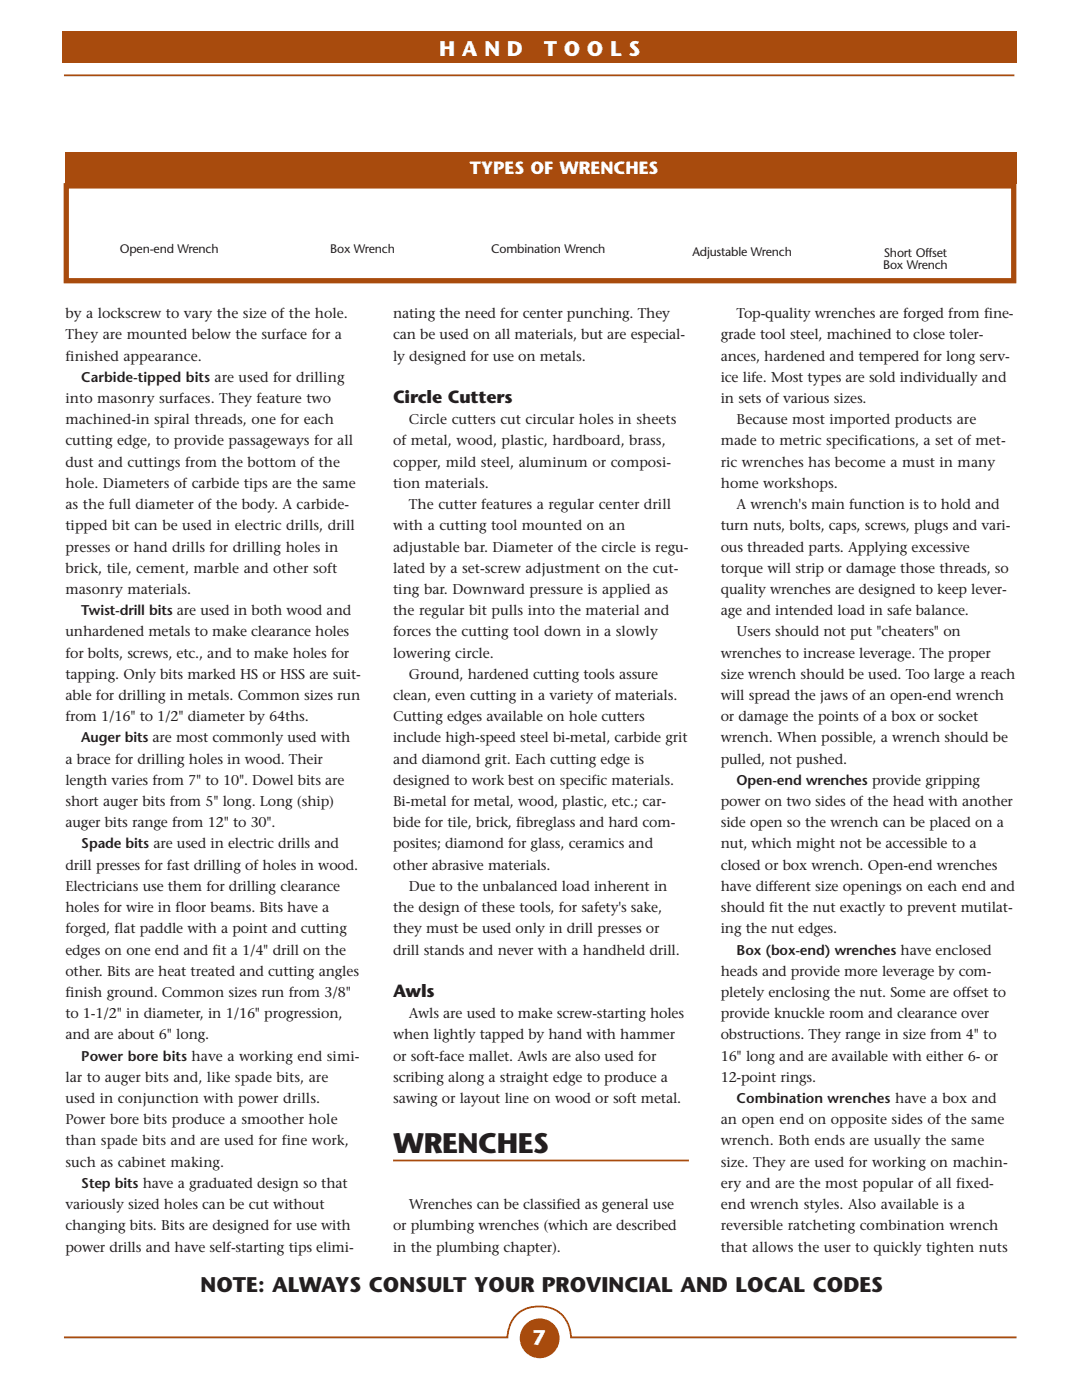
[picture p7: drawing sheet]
<svg xmlns="http://www.w3.org/2000/svg" width="216mm" height="279mm" viewBox="0 0 216 279" stroke-linecap="round" stroke-linejoin="round" font-family="sans-serif">
<defs><g id="words">
<text font-size="5.6" fill="#231f20" x="78.4" y="230">WRENCHES</text>
<g font-size="4.2" fill="#fff">
<text x="87.6" y="11.1">H A N D</text>
<text x="108.5" y="11.1">T O O L S</text>
<text x="106.3" y="268.4">7</text>
</g>
<text font-size="4.2" fill="#231f20" x="40" y="257.8">NOTE: ALWAYS CONSULT YOUR PROVINCIAL AND LOCAL CODES</text>
<text font-size="3.5" fill="#fff" x="93.8" y="34.7">TYPES OF WRENCHES</text>
<g font-size="3.5" fill="#231f20">
<text x="78.4" y="80.4">Circle Cutters</text>
<text x="78.4" y="199">Awls</text>
</g>
<g font-size="2.8" fill="#231f20">
<text x="13.1" y="63.5">by a lockscrew to vary the size of the hole.</text>
<text x="78.4" y="63.5">nating the need for center punching. They</text>
<text x="147" y="63.5">Top-quality wrenches are forged from fine-</text>
<text x="13.1" y="67.7">They are mounted below the surface for a</text>
<text x="13.1" y="72">finished appearance.</text>
<text x="78.4" y="67.7">can be used on all materials, but are especial-</text>
<text x="78.4" y="72">ly designed for use on metals.</text>
<text x="143.8" y="67.7">grade tool steel, machined to close toler-</text>
<text x="143.8" y="72">ances, hardened and tempered for long serv-</text>
<text x="16.2" y="76.2">Carbide-tipped bits are used for drilling</text>
<text x="143.8" y="76.2">ice life. Most types are sold individually and</text>
<text x="13.1" y="80.4">into masonry surfaces. They feature two</text>
<text x="143.8" y="80.4">in sets of various sizes.</text>
<text x="13.1" y="84.7">machined-in spiral threads, one for each</text>
<text x="13.1" y="88.9">cutting edge, to provide passageways for all</text>
<text x="78.4" y="88.9">of metal, wood, plastic, hardboard, brass,</text>
<text x="81.6" y="84.7">Circle cutters cut circular holes in sheets</text>
<text x="143.8" y="88.9">made to metric specifications, a set of met-</text>
<text x="147" y="84.7">Because most imported products are</text>
<text x="13.1" y="93.1">dust and cuttings from the bottom of the</text>
<text x="78.4" y="93.1">copper, mild steel, aluminum or composi-</text>
<text x="143.8" y="93.1">ric wrenches has become a must in many</text>
<text x="13.1" y="97.4">hole. Diameters of carbide tips are the same</text>
<text x="13.1" y="101.6">as the full diameter of the body. A carbide-</text>
<text x="78.4" y="97.4">tion materials.</text>
<text x="81.6" y="101.6">The cutter features a regular center drill</text>
<text x="143.8" y="97.4">home workshops.</text>
<text x="147" y="101.6">A wrench's main function is to hold and</text>
<text x="13.1" y="105.8">tipped bit can be used in electric drills, drill</text>
<text x="78.4" y="105.8">with a cutting tool mounted on an</text>
<text x="143.8" y="105.8">turn nuts, bolts, caps, screws, plugs and vari-</text>
<text x="13.1" y="110.1">presses or hand drills for drilling holes in</text>
<text x="78.4" y="110.1">adjustable bar. Diameter of the circle is regu-</text>
<text x="143.8" y="110.1">ous threaded parts. Applying excessive</text>
<text x="13.1" y="114.3">brick, tile, cement, marble and other soft</text>
<text x="13.1" y="118.5">masonry materials.</text>
<text x="78.4" y="114.3">lated by a set-screw adjustment on the cut-</text>
<text x="78.4" y="118.5">ting bar. Downward pressure is applied as</text>
<text x="143.8" y="114.3">torque will strip or damage those threads, so</text>
<text x="143.8" y="118.5">quality wrenches are designed to keep lever-</text>
<text x="16.2" y="122.8">Twist-drill bits are used in both wood and</text>
<text x="78.4" y="122.8">the regular bit pulls into the material and</text>
<text x="143.8" y="122.8">age and intended load in safe balance.</text>
<text x="13.1" y="127">unhardened metals to make clearance holes</text>
<text x="13.1" y="131.2">for bolts, screws, etc., and to make holes for</text>
<text x="78.4" y="127">forces the cutting tool down in a slowly</text>
<text x="78.4" y="131.2">lowering circle.</text>
<text x="143.8" y="131.2">wrenches to increase leverage. The proper</text>
<text x="147" y="127">Users should not put &quot;cheaters&quot; on</text>
<text x="13.1" y="135.5">tapping. Only bits marked HS or HSS are suit-</text>
<text x="81.6" y="135.5">Ground, hardened cutting tools assure</text>
<text x="143.8" y="135.5">size wrench should be used. Too large a reach</text>
<text x="13.1" y="139.7">able for drilling in metals. Common sizes run</text>
<text x="13.1" y="143.9">from 1/16&quot; to 1/2&quot; diameter by 64ths.</text>
<text x="78.4" y="139.7">clean, even cutting in a variety of materials.</text>
<text x="78.4" y="143.9">Cutting edges available on hole cutters</text>
<text x="143.8" y="139.7">will spread the jaws of an open-end wrench</text>
<text x="143.8" y="143.9">or damage the points of a box or socket</text>
<text x="16.2" y="148.2">Auger bits are most commonly used with</text>
<text x="78.4" y="148.2">include high-speed steel bi-metal, carbide grit</text>
<text x="143.8" y="148.2">wrench. When possible, a wrench should be</text>
<text x="13.1" y="152.4">a brace for drilling holes in wood. Their</text>
<text x="78.4" y="152.4">and diamond grit. Each cutting edge is</text>
<text x="143.8" y="152.4">pulled, not pushed.</text>
<text x="13.1" y="156.6">length varies from 7&quot; to 10&quot;. Dowel bits are</text>
<text x="13.1" y="160.9">short auger bits from 5&quot; long. Long (ship)</text>
<text x="78.4" y="156.6">designed to work best on specific materials.</text>
<text x="78.4" y="160.9">Bi-metal for metal, wood, plastic, etc.; car-</text>
<text x="143.8" y="160.9">power on two sides of the head with another</text>
<text x="147" y="156.6">Open-end wrenches provide gripping</text>
<text x="13.1" y="165.1">auger bits range from 12&quot; to 30&quot;.</text>
<text x="78.4" y="165.1">bide for tile, brick, fibreglass and hard com-</text>
<text x="143.8" y="165.1">side open so the wrench can be placed on a</text>
<text x="13.1" y="173.6">drill presses for fast drilling of holes in wood.</text>
<text x="16.2" y="169.3">Spade bits are used in electric drills and</text>
<text x="78.4" y="169.3">posites; diamond for glass, ceramics and</text>
<text x="78.4" y="173.6">other abrasive materials.</text>
<text x="143.8" y="169.3">nut, which might not be accessible to a</text>
<text x="143.8" y="173.6">closed or box wrench. Open-end wrenches</text>
<text x="13.1" y="177.8">Electricians use them for drilling clearance</text>
<text x="81.6" y="177.8">Due to the unbalanced load inherent in</text>
<text x="143.8" y="177.8">have different size openings on each end and</text>
<text x="13.1" y="182">holes for wire in floor beams. Bits have a</text>
<text x="78.4" y="182">the design of these tools, for safety's sake,</text>
<text x="143.8" y="182">should fit the nut exactly to prevent mutilat-</text>
<text x="13.1" y="186.3">forged, flat paddle with a point and cutting</text>
<text x="13.1" y="190.5">edges on one end and fit a 1/4&quot; drill on the</text>
<text x="78.4" y="186.3">they must be used only in drill presses or</text>
<text x="78.4" y="190.5">drill stands and never with a handheld drill.</text>
<text x="143.8" y="186.3">ing the nut edges.</text>
<text x="147" y="190.5">Box (box-end) wrenches have enclosed</text>
<text x="13.1" y="194.7">other. Bits are heat treated and cutting angles</text>
<text x="143.8" y="194.7">heads and provide more leverage by com-</text>
<text x="13.1" y="199">finish ground. Common sizes run from 3/8&quot;</text>
<text x="13.1" y="203.2">to 1-1/2&quot; in diameter, in 1/16&quot; progression,</text>
<text x="81.6" y="203.2">Awls are used to make screw-starting holes</text>
<text x="143.8" y="199">pletely enclosing the nut. Some are offset to</text>
<text x="143.8" y="203.2">provide knuckle room and clearance over</text>
<text x="13.1" y="207.4">and are about 6&quot; long.</text>
<text x="78.4" y="207.4">when lightly tapped by hand with hammer</text>
<text x="143.8" y="207.4">obstructions. They range in size from 4&quot; to</text>
<text x="13.1" y="215.9">lar to auger bits and, like spade bits, are</text>
<text x="16.2" y="211.7">Power bore bits have a working end simi-</text>
<text x="78.4" y="211.7">or soft-face mallet. Awls are also used for</text>
<text x="78.4" y="215.9">scribing along a straight edge to produce a</text>
<text x="143.8" y="211.7">16&quot; long and are available with either 6- or</text>
<text x="143.8" y="215.9">12-point rings.</text>
<text x="13.1" y="220.1">used in conjunction with power drills.</text>
<text x="78.4" y="220.1">sawing or layout line on wood or soft metal.</text>
<text x="147" y="220.1">Combination wrenches have a box and</text>
<text x="13.1" y="224.4">Power bore bits produce a smoother hole</text>
<text x="143.8" y="224.4">an open end on opposite sides of the same</text>
<text x="13.1" y="228.6">than spade bits and are used for fine work,</text>
<text x="13.1" y="232.8">such as cabinet making.</text>
<text x="143.8" y="228.6">wrench. Both ends are usually the same</text>
<text x="143.8" y="232.8">size. They are used for working on machin-</text>
<text x="16.2" y="237.1">Step bits have a graduated design so that</text>
<text x="143.8" y="237.1">ery and are the most popular of all fixed-</text>
<text x="13.1" y="241.3">variously sized holes can be cut without</text>
<text x="13.1" y="245.5">changing bits. Bits are designed for use with</text>
<text x="78.4" y="245.5">or plumbing wrenches (which are described</text>
<text x="81.6" y="241.3">Wrenches can be classified as general use</text>
<text x="143.8" y="241.3">end wrench styles. Also available is a</text>
<text x="143.8" y="245.5">reversible ratcheting combination wrench</text>
<text x="13.1" y="249.8">power drills and have self-starting tips elimi-</text>
<text x="78.4" y="249.8">in the plumbing chapter).</text>
<text x="143.8" y="249.8">that allows the user to quickly tighten nuts</text>
</g>
<g font-size="2.5" fill="#231f20">
<text x="23.9" y="50.5">Open-end Wrench</text>
<text x="65.9" y="50.5">Box Wrench</text>
<text x="98" y="50.6">Combination Wrench</text>
<text x="138.2" y="51.1">Adjustable Wrench</text>
<text x="176.2" y="53.7">Box Wrench</text>
<text x="176.3" y="51.3">Short Offset</text>
</g>
</g></defs>
<path d="M78.4 231.6h59.1" fill="none" stroke="#a84b0d" stroke-width=".35"/>
<path d="M12.3 6.2h190.5v6.4h-190.5z" fill="#a84b0d"/>
<circle cx="107.7" cy="267.1" r="4" fill="#a84b0d"/>
<path d="M12.8 15h189.6M12.8 266.9h88.4a6.2 6.2 0 0 1 6.4-6.2 6.1 6.1 0 0 1 6.3 6.2h88.9" fill="none" stroke="#a84b0d" stroke-width=".35"/>
<path d="M13.1 254.4h190.1v5.6h-190.1z" fill="#fff"/>
<path d="M12.9 30.3h189.9v6.4h-189.9z" fill="#a84b0d"/>
<path d="M13.2 37.1h189.1v18.9h-189.1z" fill="none" stroke="#a84b0d" stroke-width="1.1" stroke-linecap="butt"/>
<use href="#words"/>
</svg>
